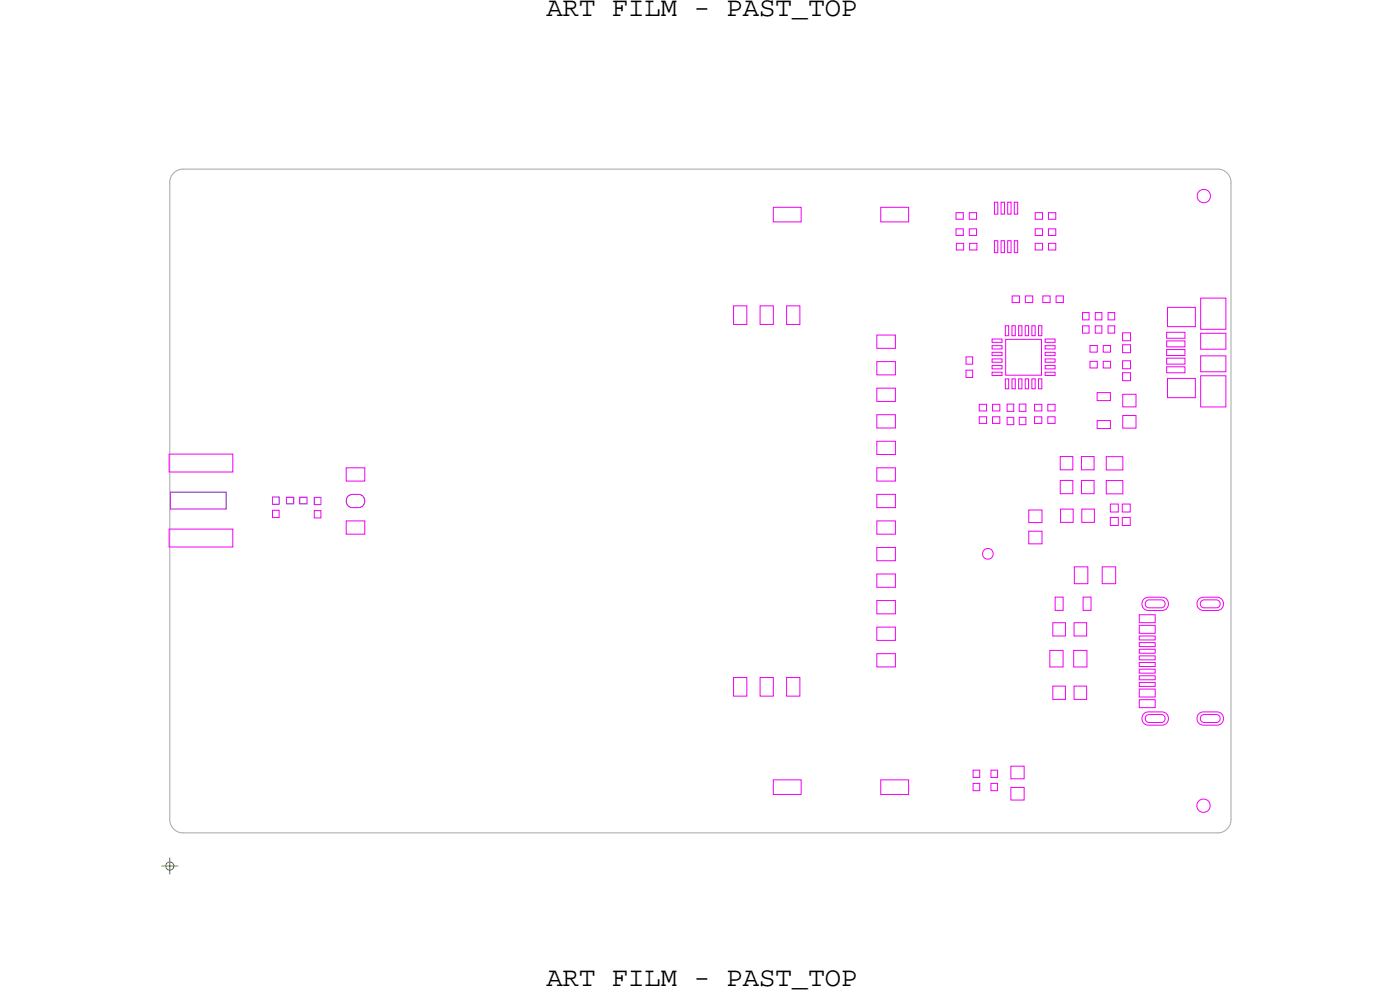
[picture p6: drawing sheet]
<svg xmlns="http://www.w3.org/2000/svg" width="106mm" height="75mm" viewBox="0 0 106 75" stroke-linecap="round" stroke-linejoin="round" font-family="sans-serif">
<defs><g id="words">
<g font-size="2.1">
<text x="41.2" y="1.2">ART FILM - PAST_TOP</text>
<text x="41.2" y="74.3">ART FILM - PAST_TOP</text>
</g>
</g></defs>
<!-- layer: Board Outline -->
<path d="M12.8 13.7v48zM13.8 12.7a1 1 0 0 0-1 1M13.8 12.7h78zM91.8 12.7a1 1 0 0 1 1 1M92.8 13.7v48zM12.8 61.7a1 1 0 0 0 1 1M13.8 62.7h78zM92.8 61.7a1 1 0 0 1-1 1" fill="none" stroke="#acacac" stroke-width=".08"/>
<!-- layer: Nets -->
<g fill="none" stroke="#f200f2" stroke-width=".08">
<path d="M58.3 15.6h2.1v1.1h-2.1zM66.4 15.6h2.1v1.1h-2.1zM72.1 16h.5v.5h-.5zM72.1 17.2h.5v.5h-.5zM72.1 18.3h.5v.5h-.5zM73.1 16h.5v.5h-.5zM73.1 17.2h.5v.5h-.5zM73.1 18.3h.5v.5h-.5zM75 18.1h.2v.9h-.2zM75 15.2h.2v.9h-.2zM75.5 18.1h.2v.9h-.2zM75.5 15.2h.2v.9h-.2z"/>
<path d="M76 15.2h.2v.9h-.2zM76 18.1h.2v.9h-.2zM76.5 15.2h.2v.9h-.2zM76.5 18.1h.2v.9h-.2zM78 16h.6v.5h-.6zM78 17.2h.6v.5h-.6zM78 18.3h.6v.5h-.6zM79 18.3h.6v.5h-.6zM79 16h.6v.5h-.6zM79 17.2h.6v.5h-.6zM12.7 34.2h4.8v1.4h-4.8zM12.7 39.9h4.8v1.3h-4.8z"/>
<path d="M20.5 38.4h.5v.6h-.5zM23.7 38.5h.5v.5h-.5zM26.1 35.2h1.4v1h-1.4zM26.1 39.2h1.4v1h-1.4zM55.3 23h1v1.4h-1zM57.3 23h1v1.4h-1zM59.3 23h1v1.4h-1zM66.1 25.2h1.4v1h-1.4zM66.1 31.2h1.4v1h-1.4zM66.1 29.2h1.4v1h-1.4zM66.1 33.2h1.4v1h-1.4zM66.1 35.2h1.4v1h-1.4z"/>
<path d="M66.1 37.2h1.4v1h-1.4zM66.1 39.2h1.4v1h-1.4zM66.1 27.2h1.4v1h-1.4zM72.8 26.9h.5v.5h-.5zM72.8 27.9h.5v.5h-.5zM73.8 30.5h.6v.5h-.6zM73.8 31.4h.6v.5h-.6zM74.8 27h.7v.3h-.7zM74.8 25.5h.7v.3h-.7zM74.8 26h.7v.3h-.7zM74.8 26.5h.7v.3h-.7zM74.8 27.5h.7v.3h-.7z"/>
<path d="M74.8 28h.7v.3h-.7zM74.8 30.5h.6v.5h-.6zM74.8 31.4h.6v.5h-.6zM75.8 28.5h.2v.8h-.2zM75.8 24.5h.2v.8h-.2zM75.8 25.6h2.7v2.7h-2.7zM75.9 30.4h.5v.6h-.5zM75.9 31.4h.5v.6h-.5zM76.3 28.5h.2v.8h-.2zM76.3 24.5h.2v.8h-.2zM76.3 22.3h.6v.5h-.6zM76.8 28.5h.2v.8h-.2z"/>
<path d="M76.8 24.5h.2v.8h-.2zM76.8 30.4h.5v.6h-.5zM76.8 31.4h.5v.6h-.5zM77.3 24.5h.2v.8h-.2zM77.3 28.5h.2v.8h-.2zM77.3 22.3h.6v.5h-.6zM77.6 38.4h1v1h-1zM77.8 24.5h.2v.8h-.2zM77.8 28.5h.2v.8h-.2zM78 31.4h.5v.5h-.5zM78 30.5h.5v.5h-.5zM78.3 24.5h.2v.8h-.2z"/>
<path d="M78.3 28.5h.2v.8h-.2zM78.6 22.3h.6v.5h-.6zM78.8 27h.7v.3h-.7zM78.8 26.5h.7v.3h-.7zM78.8 26h.7v.3h-.7zM78.8 25.5h.7v.3h-.7zM78.8 27.5h.7v.3h-.7zM78.8 28h.7v.3h-.7zM79 31.4h.5v.5h-.5zM79 30.5h.5v.5h-.5zM79.6 22.3h.6v.5h-.6zM79.9 34.4h1v1h-1z"/>
<path d="M79.9 36.2h1v1h-1zM80 38.3h.9v1h-.9zM81.5 36.2h1v1h-1zM81.5 34.4h1v1h-1zM81.6 38.3h.9v1h-.9zM81.6 24.5h.5v.6h-.5zM81.6 23.5h.5v.6h-.5zM82.2 26h.5v.5h-.5zM82.2 27.2h.5v.5h-.5zM82.6 24.5h.5v.6h-.5zM82.6 23.5h.5v.6h-.5zM82.7 31.7h1v.6h-1z"/>
<path d="M82.7 29.6h1v.6h-1zM83.2 26h.5v.5h-.5zM83.2 27.2h.5v.5h-.5zM83.4 36.2h1.2v1h-1.2zM83.4 34.4h1.2v1h-1.2zM83.5 24.5h.5v.6h-.5zM83.5 23.5h.5v.6h-.5zM83.7 39h.6v.6h-.6zM83.7 38h.6v.6h-.6zM84.6 38h.6v.6h-.6zM84.6 39h.6v.6h-.6zM84.6 26h.6v.6h-.6z"/>
<path d="M84.6 25.1h.6v.6h-.6zM84.6 27.2h.6v.6h-.6zM84.6 28.1h.6v.6h-.6zM84.6 29.7h1v1h-1zM84.6 31.3h1v1h-1zM87.9 27.6h1.4v.5h-1.4zM87.9 26.3h1.4v.5h-1.4zM87.9 27h1.4v.4h-1.4zM87.9 25h1.4v.5h-1.4zM87.9 25.7h1.4v.4h-1.4zM88 28.5h2.1v1.5h-2.1zM88 23.2h2.1v1.4h-2.1z"/>
<path d="M90.5 22.5h1.9v2.3h-1.9zM90.5 26.8h1.9v1.2h-1.9zM90.5 25.1h1.9v1.2h-1.9zM90.5 28.3h1.9v2.4h-1.9zM55.3 51h1v1.4h-1zM57.3 51h1v1.4h-1zM58.3 58.7h2.1v1.1h-2.1zM59.3 51h1v1.4h-1zM66.1 49.2h1.4v1h-1.4zM66.1 43.2h1.4v1h-1.4zM66.1 41.2h1.4v1h-1.4zM66.1 45.2h1.4v1h-1.4z"/>
<path d="M66.1 47.2h1.4v1h-1.4zM66.4 58.7h2.1v1.1h-2.1zM73.4 59h.5v.6h-.5zM73.4 58h.5v.6h-.5zM74.7 59h.5v.6h-.5zM74.7 58h.5v.6h-.5zM76.2 59.3h1v1h-1zM76.2 57.7h1v1h-1zM77.6 40h1v1h-1zM79.1 49h1v1.2h-1zM79.4 51.7h.9v1h-.9zM79.4 46.9h.9v1h-.9z"/>
<path d="M79.5 45h.6v1h-.6zM80.9 49h1v1.2h-1zM81 51.7h.9v1h-.9zM81 46.9h.9v1h-.9zM81 42.7h1v1.3h-1zM81.6 45h.6v1h-.6zM83.1 42.7h1v1.3h-1zM85.9 47.1h1.2v.6h-1.2zM85.9 51.9h1.2v.6h-1.2zM85.9 46.3h1.2v.6h-1.2zM85.9 52.7h1.2v.6h-1.2zM85.9 48.4h1.2v.3h-1.2z"/>
<path d="M85.9 47.9h1.2v.3h-1.2zM85.9 51.4h1.2v.3h-1.2zM85.9 50.9h1.2v.3h-1.2zM85.9 50.4h1.2v.3h-1.2zM85.9 49.9h1.2v.3h-1.2zM85.9 49.4h1.2v.3h-1.2zM85.9 48.9h1.2v.3h-1.2zM86.3 45.1l.3-.1h1l.3 .1 .2 .2v.3l-.2 .3-.3 .1h-1l-.3-.1-.2-.3v-.3zM86.3 53.7l.3-.1h1l.3 .1 .2 .3v.3l-.2 .2-.3 .1h-1l-.3-.1-.2-.2v-.3zM86.4 45.3l.2-.1h.9l.3 .1v.2v.2l-.3 .1h-.9l-.2-.1-.1-.2zM86.4 53.9l.2-.1h.9l.3 .1v.2v.2l-.3 .1h-.9l-.2-.1-.1-.2zM90.4 45.1l.3-.1h1l.4 .1 .1 .2v.3l-.1 .3-.4 .1h-1l-.3-.1-.1-.3v-.3z"/>
<path d="M90.4 53.7l.3-.1h1l.4 .1 .1 .3v.3l-.1 .2-.4 .1h-1l-.3-.1-.1-.2v-.3zM90.6 45.3l.2-.1h.9l.2 .1 .1 .2-.1 .2-.2 .1h-.9l-.2-.1-.1-.2zM90.6 53.9l.2-.1h.9l.2 .1 .1 .2-.1 .2-.2 .1h-.9l-.2-.1-.1-.2z"/>
<circle cx="90.7" cy="14.8" r=".5"/>
<circle cx="74.5" cy="41.7" r=".4"/>
<circle cx="90.7" cy="60.7" r=".5"/>
</g>
<path d="M12.9 37.1h4.2v1.2h-4.2zM20.5 37.4h.5v.6h-.5zM21.6 37.5h.5v.5h-.5zM22.6 37.5h.5v.5h-.5zM23.7 37.5h.5v.5h-.5zM26.3 37.3a.87 .87 0 0 1 1.2 .3v.3a.8 .8 0 0 1-1.4 0v-.3z" fill="none" stroke="#8d00d9" stroke-width=".08"/>
<!-- layer: Drawing Origin -->
<path d="M12.2 65.2h1.2M12.6 65l.2-.1 .2 .1 .1 .2-.1 .2-.2 .1-.2-.1-.1-.2zM12.8 64.6v1.3" fill="none" stroke="#638b3a" stroke-width=".08"/>
<use href="#words"/>
</svg>
